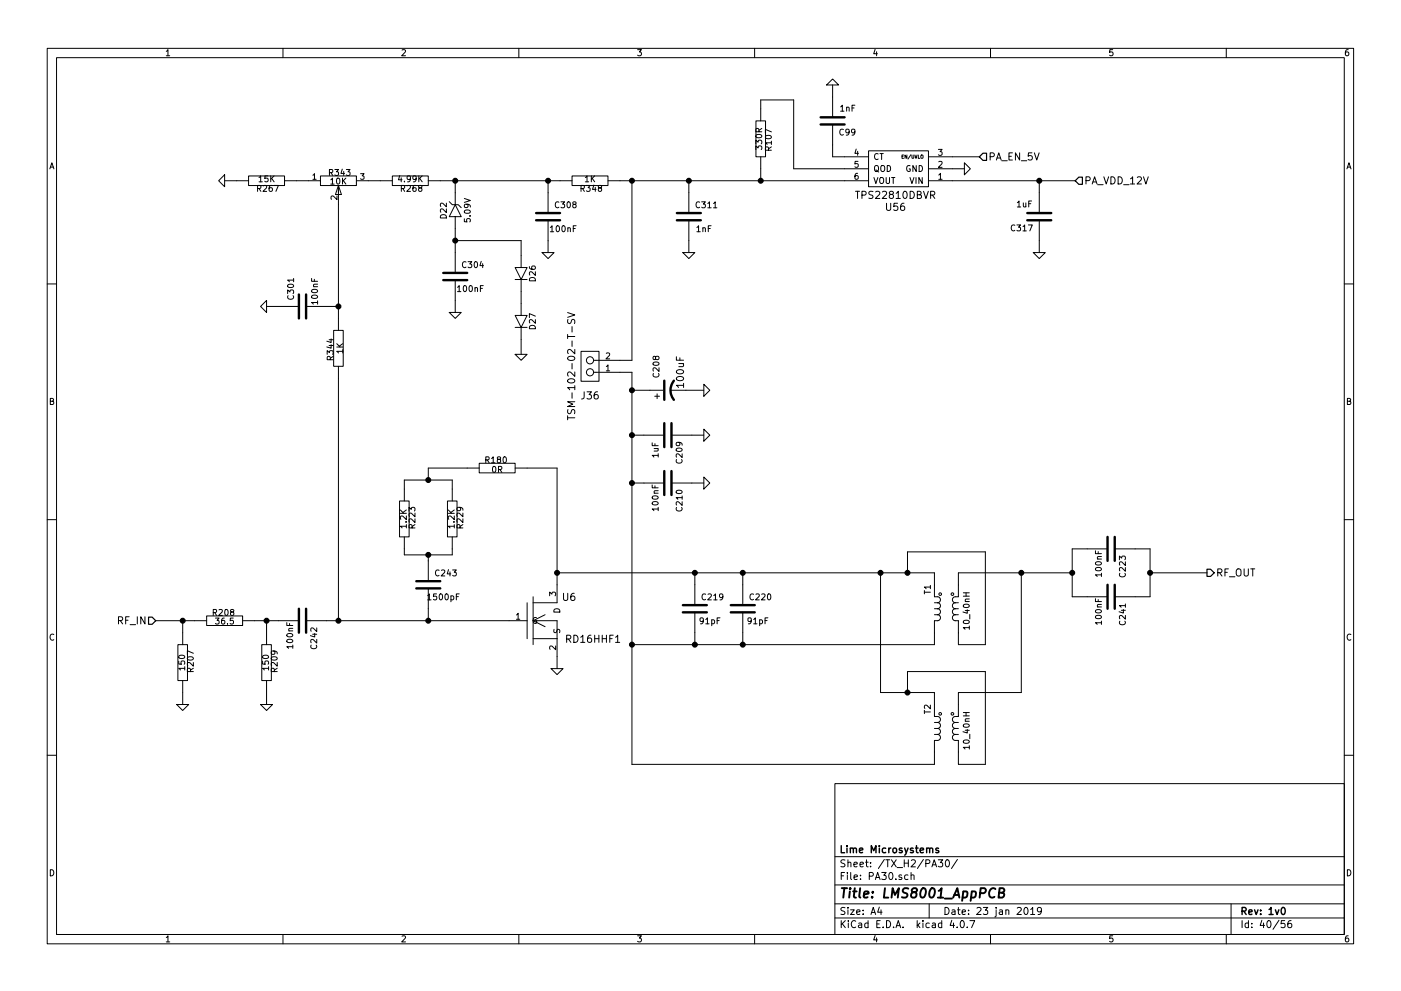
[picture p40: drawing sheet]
<svg xmlns="http://www.w3.org/2000/svg" width="297mm" height="210mm" viewBox="0 0 297 210" stroke-linecap="round" stroke-linejoin="round" font-family="sans-serif">
<g fill="none" stroke="#000" stroke-width=".21">
<path d="M10 10.3h277v189.9h-277zM12 12.2h273v186.1h-273zM35.3 10.9l.3-.4v1.3M35.3 11.8h.7M60 10.3v1.9M85.2 10.6l.5-.1 .3 .4-.8 .9h.8M110 10.3v1.9M135.2 10.5h.8l-.4 .5 .3 .1 .1 .2-.1 .4-.2 .1-.5-.1M160 10.3v1.9M175.3 18l1.2-1.2 1.3 1.2zM176.5 18v6.9M185.5 10.5l-.3 .9h.8"/>
<path d="M185.9 11v.8M210 10.3v1.9M235.9 10.5h-.6v.6h.6l.1 .5-.3 .2-.4-.1M260 10.3v1.9M285.9 10.5l-.4 .1-.2 .2-.1 .8 .3 .2 .4-.1 .1-.4-.1-.2-.4-.1-.3 .3M10.6 35.8l.4-1.3 .4 1.3M10.7 35.5h.6M47.6 37.1v2.5l-1.2-1.3zM47.6 38.3h5.1M52.7 37.3h7.6v2.1h-7.6zM54.6 40l.6-.1 .1-.5-.7-.1v1.3M54.9 37.7l.4-.4v1.3"/>
<path d="M54.9 38.6h.7M54.9 40l.4 .6M55.8 39.4l.5-.1 .2 .4-.7 .9h.7M56.8 37.3h-.6l-.1 .6h.7v.5l-.2 .2-.5-.2M57.4 37.3v1.3M57.6 37.8l.5 .8M57.6 39.3l-.3 .1-.2 .2-.1 .8 .3 .2 .4-.1-.1-.6-.3-.1-.3 .3M58.1 37.3l-.7 .7M58.2 39.3h.8l-.5 1.3M60.3 38.3h7.6M66.3 37.2l.4-.4v1.2M66.3 38h.7"/>
<path d="M67.9 37.3h7.7v2.1h-7.7zM69.8 36.6l.7-.1v-.4l-.7-.1v1.2M70.1 38.1l.4-.3v1.3M70.1 39.1h.7M70.2 36.6l.4 .6M71 36h.8l-.5 .4 .4 .1v.6l-.1 .1-.6-.1M71.5 37.9l.1-.1a.67 .67 0 0 1 .5 .6 .67 .67 0 0 1-.5 .7l-.3-.5zM71.8 39.4l.6 1.9h-1.3zM71.8 39.6v30.5M72.6 35.9l-.3 .9h.8M72.6 37.8v1.3M72.8 38.3l.5 .8"/>
<path d="M72.9 36.4v.8M73.3 37.8l-.7 .7M73.4 36h.8l-.4 .4 .4 .1v.6l-.2 .1-.6-.1M75.6 38.3h7.6M76.5 36.8h.7l-.4 .5 .3 .1v.5l-.1 .1-.5-.1M83.2 37.3h7.6v2.1h-7.6zM84.8 37.2l-.3 .9h.7M85.1 37.7v.9M85.1 40l.6-.1 .1-.5-.7-.1v1.3M85.4 40l.4 .6M85.8 38.4v.2M86.3 39.4l.5-.1 .2 .4-.8 .9h.8"/>
<path d="M87 37.8l-.2 .3-.4-.1v-.6l.4-.1 .2 .2v.8l-.3 .3h-.3M88.1 39.3l-.3 .1-.2 .2-.1 .8 .3 .2 .4-.1-.1-.6-.3-.1-.3 .3M88.2 37.8l-.2 .3-.4-.1v-.6l.4-.1 .2 .2v.8l-.3 .3h-.3M88.8 37.3v1.3M89 39.9l-.3-.3 .1-.2h.6v.3l-.6 .2-.1 .2 .1 .4 .2 .1h.2l.3-.2-.1-.4-.2-.1M89 37.8l.5 .8M89.5 37.3l-.7 .7M90.8 38.3h30.5M96.5 38.3v5.1M116.2 38.3v6.9M121.3 37.3h7.6v2.1h-7.6zM123.2 40l.6-.1 .1-.5-.7-.1v1.3"/>
<path d="M123.5 40l.4 .6M124.1 37.7l.4-.4v1.3M124.1 38.6h.7M124.3 39.3h.8l-.4 .5 .4 .1v.6l-.2 .1-.6-.1M125.4 37.3v1.3M125.6 37.8l.5 .8M125.9 39.3l-.3 .9h.8M126.1 37.3l-.7 .7M126.2 39.7v.9M127.1 39.9l-.3-.3 .1-.2h.6v.3l-.6 .2-.1 .2 .1 .4 .2 .1h.2l.3-.2-.1-.4-.2-.1M128.9 38.3h55.2M134 38.3v38.1h-8.1"/>
<path d="M146 38.3v6.9M160.2 31.7v-.7l.5 .4 .1-.4h.6l.1 .2-.1 .5M160.2 30.5v-.8l.5 .5 .1-.4h.6l.1 .2-.1 .5M160.3 25.6h2v7.7h-2zM160.3 28.7a.76 .76 0 0 1 1.2 .3 .74 .74 0 0 1-1.3-.2zM160.9 28l-.1-.6-.4-.1-.2 .7h1.3M161.3 25.6v-4.4h7v14.6h15.8M161.3 33.3v5M161.5 27.2l-.6 .5M162.3 28.9a.76 .76 0 0 1 1.3 .3 .74 .74 0 0 1-1.3-.2zM162.9 31.9v-.6l-.5-.1-.1 .7h1.3M163.6 30.3h-1.3l.3 .4"/>
<path d="M163.6 28l-1.3-.5v.8M163.6 31.2l-.7 .4M163.6 29.9v.8M176.5 26.4v6.9h7.6M178.2 22.7l.4-.4v1.3M178.2 23.6h.7M178.8 27.5a.56 .56 0 0 0-.8 .5 .56 .56 0 0 0 .8 .5M179.5 22.9l.2-.2 .3 .1v.8M179.5 22.7v.9M180 27.9l-.2 .3-.4-.1v-.6l.4-.1 .2 .2v.8l-.3 .3h-.3M180.6 22.9h.5M181.3 27.9l-.3 .3-.4-.1v-.6l.4-.1 .3 .2-.1 .8-.3 .3h-.3"/>
<path d="M181.3 22.3h-.7v1.3M181.5 31.6l-.2 .9h.7M181.8 36.8h-.3l-.2 .3v.7l.2 .2 .4-.1-.1-.6h-.3l-.2 .2M181.8 32.1v.9M181.9 34.2h-.6v.6h.6v.6l-.2 .1-.4-.1M184.1 32h12.7v7.6h-12.7zM185.3 37.7l.4 1.2 .4-1.2M185.5 35.3l.2-.2 .4 .1 .2 .8a.42 .42 0 0 1-.3 .3 .42 .42 0 0 1-.4 0l-.2-.3zM185.6 36.1l.7 .4M186.2 32.7a.56 .56 0 0 0-.8 .5 .56 .56 0 0 0 .8 .5M186.6 37.8l.2-.1h.4l.2 .8a.42 .42 0 0 1-.3 .4 .42 .42 0 0 1-.4 0l-.2-.4zM186.6 32.6h.7"/>
<path d="M186.8 35.3l.2-.2 .4 .1 .2 .8a.42 .42 0 0 1-.2 .3 .42 .42 0 0 1-.5 0l-.2-.3zM186.9 32.6v1.3M187.9 37.7v1l.2 .2h.3l.2-.2v-1M188.1 35.1a.64 .64 0 0 1 .7 .7 .64 .64 0 0 1-.7 .6zM189 37.7h.7M189.4 37.7v1.2M191.2 33.2h.3M191.6 32.9h-.4v.7h.4M192.3 32.9v.7l-.4-.7v.7M192.9 37.7l.4 1.2 .5-1.2M192.9 35.2a.59 .59 0 0 0-.7 .5 .59 .59 0 0 0 .7 .6l.1-.5h-.2M193.1 32.8l-.6 1"/>
<path d="M193.3 32.9l.2 .7 .3-.2v-.5M194 32.9l.2 .7 .2-.7M194.2 37.7v1.2M194.3 35.1v1.3l-.8-1.3v1.3M194.7 32.9v.7h.3M194.9 35.1a.64 .64 0 0 1 .7 .7 .64 .64 0 0 1-.7 .6zM195.3 32.9l.4 .1v.5l-.2 .1-.3-.3zM195.5 37.7v1.2l-.7-1.2v1.2M196.8 38.3h31.2M196.8 35.8h7.7M196.8 33.3h10.8M199 31.7h.7l-.4 .5 .4 .1v.5l-.2 .2-.5-.2"/>
<path d="M199 37.1l.4-.3v1.2M199 34.3l.5-.1 .2 .4-.7 .9h.7M199 38h.7M204.5 34.5l1.2 1.3-1.2 1.3zM209.9 33.2h.8l.1-.3-.1-.3-.2-.2h-.6v1.6M211.3 34l.5-1.6 .5 1.6M211.4 33.5h.7M212.4 34.1h1.2M213.9 33.2h.5M214.7 32.4h-.8v1.6h.8M216.2 32.4v1.6l-.9-1.6v1.6M216.5 34.1h1.2"/>
<path d="M218.8 32.4h-.7l-.1 .8 .2-.2 .5 .1 .2 .6-.3 .3-.6-.2M219.3 32.4l.5 1.6 .5-1.6M220.3 38.3v6.9M230.3 38.3l.7-.1 .1-.2v-.3l-.3-.2h-.5v1.5M231.6 39l.5-1.5 .5 1.5M231.7 38.6h.7M232.7 39.2h1.2M234 37.5l.5 1.5 .6-1.5M235.5 37.5a.77 .77 0 0 1 .9 .8 .77 .77 0 0 1-.9 .7zM237.1 37.5a.77 .77 0 0 1 .9 .8 .77 .77 0 0 1-.9 .7zM238.2 39.2h1.2M239.7 37.9l.4-.4v1.5"/>
<path d="M239.7 39h.9M241.1 37.7l.6-.2 .3 .4-.9 1.1h.9M242.4 37.5l.6 1.5 .5-1.5M285.6 35.8l.4-1.3 .4 1.3M285.7 35.5h.6M62.3 59.4h-1.3l.3 .4M62.3 59.1v.7M66.1 59.1v.6h1.2M66.6 59.3v.4M71.5 41.6v.8l-1-.8-.3 .2 .1 .5M93.4 45.8a.69 .69 0 0 1 .8-.2 .69 .69 0 0 1 .4 .6h-1.2zM94.6 44.3v.8l-.9-.8-.3 .2 .1 .5"/>
<path d="M94.6 43.1v.8l-.9-.8-.3 .2 .1 .5M95.2 42.8l.7 .6h.6M96.5 43.4h.7l.6 .7M96.5 43.4l1.3 2.6h-2.6zM96.5 46v11.9M96.5 59.4v6.9M96.5 51h14v5.8M98.5 46.4v.6l.5 .1v-.7h.6l.1 .2-.1 .5M98.5 42.1l1.2 .4-1.2 .4M98.5 44.7a.76 .76 0 0 1 1.2 .3 .74 .74 0 0 1-1.2-.1zM98.8 55.6a.56 .56 0 0 0-.8 .5 .56 .56 0 0 0 .8 .6M99 43.3l.2 .3v.3l-.6 .1-.1-.4 .2-.3 .7 .1 .3 .3v.2"/>
<path d="M99.2 55.5h.8l-.4 .5 .4 .1v.6l-.2 .1-.6-.1M99.6 45.8h.1M100.6 55.6l.2-.1a.67 .67 0 0 1 .5 .7 .67 .67 0 0 1-.5 .6l-.3-.5zM102 55.4l-.2 1h.7M102.3 55.9v.9M109.2 59.3h1.3zM109.2 56.8h2.6l-1.3 2.5zM110.5 59.3h1.3zM110.5 59.3v7.6M112.2 56.6l.1 .3 .2 .2h.8l.2-.2-.1-.4-.6 .1-.1 .3 .3 .2M112.3 59.1a.69 .69 0 0 1 .8-.2 .69 .69 0 0 1 .4 .7h-1.3zM113.5 57.7v.7l-.9-.7-.4 .2 .1 .5"/>
<path d="M114.9 53.6h2.6l-1.3 1.3zM116.2 46.7v6.9M116.7 48.3l.3-.4v1.3M116.7 49.2h.7M118 48l.2-.1a.67 .67 0 0 1 .4 .6 .67 .67 0 0 1-.4 .7l-.3-.5zM118.5 42.9a.56 .56 0 0 0-.8 .5 .56 .56 0 0 0 .8 .6M118.9 42.8h.8l-.4 .5 .4 .1v.6l-.2 .1-.6-.1M119.2 48l.2-.1a.67 .67 0 0 1 .5 .6 .67 .67 0 0 1-.5 .7l-.3-.5zM120.3 42.9l.2-.1a.67 .67 0 0 1 .4 .7 .67 .67 0 0 1-.4 .6l-.3-.5zM120.4 48.4l.2-.1 .3 .1v.8M120.4 48.3v.9M121.5 48.5h.5"/>
<path d="M121.7 43.4l-.3-.3 .1-.2h.6v.3l-.6 .2-.1 .2 .1 .4 .2 .1h.2l.2-.3v-.3l-.2-.1M122.1 47.9h-.6v1.3M144.8 53.6h2.5l-1.3 1.3zM146 46.7v6.9M147.8 48.3l.3-.4v1.3M147.8 49.2h.7M148.3 42.9a.56 .56 0 0 0-.7 .5 .56 .56 0 0 0 .7 .6M148.8 42.8h.8l-.5 .5 .4 .1v.6l-.2 .1-.5-.1M149 48.4l.2-.1 .3 .1 .1 .8M149 48.3v.9M150.1 43.2l.3-.4v1.3M150.1 44.1h.7"/>
<path d="M150.2 48.5h.4M150.8 47.9h-.6v1.3M151.3 43.2l.3-.4v1.3M151.3 44.1h.7M181.4 40.6h.8M181.8 40.6v1.5M182.8 41.4l.7-.1 .1-.2v-.4l-.3-.1h-.5v1.5M185.1 40.7l-.6-.1-.3 .3 .2 .3 .6 .3v.5l-.2 .1-.6-.1M185.6 40.7l.6-.1 .3 .4-.9 1.1h.9M187.1 40.7l.6-.1 .3 .4-1 1.1h1M188 43.1v1.3l.3 .2h.2l.3-.2v-1.3M188.8 41.2l-.3-.3 .1-.2 .2-.1 .5 .1 .1 .2v.2l-.7 .2-.2 .2v.3l.3 .3h.3l.3-.3v-.3l-.3-.3"/>
<path d="M190 41l.4-.4v1.5M190 42.1h.9M190.3 43.1h-.7l-.1 .8 .2-.2 .5 .1 .2 .6-.3 .2-.6-.1M191.6 40.7l.2-.1a.81 .81 0 0 1 .5 .7 .81 .81 0 0 1-.5 .8l-.2-.1-.2-.5zM191.7 43.1l-.5 .1a.99 .99 0 0 0 0 1.4l.5-.1 .1-.5-.3-.3h-.3l-.3 .3M193 40.6a.77 .77 0 0 1 .9 .7 .77 .77 0 0 1-.9 .8zM194.5 41.3l.6-.1 .2-.2-.1-.3-.7-.1v1.5h.6l.2-.1 .1-.4-.4-.3M195.8 40.6l.5 1.5 .5-1.5M197.3 41.4l.7-.1 .2-.2-.1-.4-.2-.1h-.6v1.5M197.7 41.4l.5 .7M215.2 47.8a.56 .56 0 0 0-.8 .5 .56 .56 0 0 0 .8 .6M215.6 47.7h.8l-.4 .5 .3 .1v.6l-.1 .1-.6-.1"/>
<path d="M215.7 43l.4-.4v1.3M215.7 43.9h.7M216.9 48.1l.3-.4v1.3M216.9 49h.7M217 43v.8l.3 .1 .2-.1M217.5 43v.9M218 47.7h.9l-.6 1.3M218.1 43.2h.4M218.7 42.6h-.6v1.3M219.1 53.6h2.5l-1.3 1.3zM220.3 46.7v6.9M10 60.2h2"/>
<path d="M55.2 65l1.3-1.3v2.6zM56.5 65h6.9M61 62.3v-.8l.5 .4 .1-.3h.5l.2 .1-.2 .6M61.1 62.7a.56 .56 0 0 0 .5 .8 .56 .56 0 0 0 .5-.8M61.1 60.4a.69 .69 0 0 1 1.2 .3 .74 .74 0 0 1-1.3-.1zM64.9 65h6.9M66.2 62.7a.69 .69 0 0 1 1.1 .3 .74 .74 0 0 1-1.2-.1zM66.2 61.5a.69 .69 0 0 1 1.1 .3 .74 .74 0 0 1-1.2-.1zM66.5 60.8h.8M67.3 64.2h-1.2l.3 .3M67.3 60.3h-.8v.3l.1 .2M67.3 63.8v.7"/>
<path d="M69.4 75.2v-.8l.4 .4 .2-.4h.5l.1 .2-.1 .6M69.8 73.3h.8M69.8 72.1h.8M70 76.3v-.6h-.5l-.1 .6h1.2M70.2 73.1v.8l-.9-.3M70.2 71.9v.8l-.9-.3M70.6 75.6l-.6 .4M70.7 70.1h2.1v7.6h-2.1zM71.4 73.6h1.3M71.4 72.9l.7 .7M71.8 77.7v54M72.7 74.5h-1.3l.4 .4"/>
<path d="M72.7 74.2v.7M72.7 72.9l-.8 .6M95.2 66.3h2.6l-1.3 1.3zM97 61l.4-.4v1.3M97 61.9h.7M98.3 60.7l.2-.1a.67 .67 0 0 1 .5 .6 .67 .67 0 0 1-.5 .7l-.3-.5zM99.5 60.7l.2-.1a.67 .67 0 0 1 .5 .6 .67 .67 0 0 1-.5 .7l-.3-.5zM100.7 61.1l.2-.1 .3 .1v.8M100.7 61v.9M101.9 61.2h.4M102.5 60.6h-.6v1.3M109.2 69.5h1.3z"/>
<path d="M109.2 75.2h2.6l-1.3 1.2zM109.2 66.9h2.6l-1.3 2.6zM110.5 69.5h1.3zM110.5 69.5v5.7M112.3 69.3a.69 .69 0 0 1 .8-.2 .69 .69 0 0 1 .4 .6h-1.3zM113.5 67.8v.8l-.9-.8-.4 .2 .1 .5M113.5 67.1l-1.3-.6v.9M120.3 66.3l1.6 .5-1.6 .5M120.3 71v.8M120.3 71.4h1.6M120.4 75.8a.89 .89 0 0 1 1.5 .3 .86 .86 0 0 1-.8 .4 .86 .86 0 0 1-.8-.5zM120.4 67.8l-.1 .5 .3 .4 .4-.2 .3-.7h.4l.2 .3-.1 .6"/>
<path d="M121.3 69.3v1.2M121.3 72.3v1.2M121.3 77.1v1.2M121.9 78.9v1l-1.1-1-.5 .3 .2 .6M121.9 74.1v1l-1.1-1-.5 .3 .2 .6M123.2 74.5h3.8v6.4h-3.8zM125.9 79h8.1v83.2h64.1v-5.1h.7a.64 .64 0 0 0 .6-.7 .64 .64 0 0 0-.6-.6M128.5 77.8l.4-.4v1.3M128.5 75l.5-.1 .3 .3-.8 .9h.8M128.5 78.7h.8M138.5 77a.76 .76 0 0 1 1.2 .2 .74 .74 0 0 1-1.2-.1zM138.6 79.2a.56 .56 0 0 0 .5 .8 .56 .56 0 0 0 .5-.8"/>
<path d="M139 75.8l.2-.2h.4l.1 .2-.1 .4-.4 .1-.2-.1-.1-.6h-.3l-.1 .6 .3 .1 .2-.2M139.7 78v.8l-.9-.8-.3 .3 .1 .4M143.4 75.7v.7h1.5M143.5 78.7a.89 .89 0 0 1 1.4 .2 .86 .86 0 0 1-.8 .4 .86 .86 0 0 1-.7-.5zM143.9 77.1h1M144.1 75.9v.5M144.8 77.1l.1 .3v.3l-1 .1M285 60.2h2M10.7 85.1h.5l.1-.5-.6-.1v1.3h.5l.2-.4-.3-.3M101.6 98.3h7.6v2h-7.6zM101.6 99.3h-10.8v2.5M103 97.6l.6-.1 .1-.5-.7-.1v1.3"/>
<path d="M103.3 97.6l.4 .6M104.2 97.3l.4-.4v1.3M104.2 98.2h.7M104.5 99.1l.2-.1a.67 .67 0 0 1 .4 .6 .67 .67 0 0 1-.4 .6l-.3-.5zM105.7 97.5l-.3-.3 .1-.2h.6v.3l-.6 .2-.1 .2 .1 .4 .2 .1h.2l.2-.3v-.3l-.2-.1M105.7 99.6l.6-.1v-.4l-.6-.1v1.2M106 99.6l.4 .6M106.8 97l.1-.1a.67 .67 0 0 1 .5 .7 .67 .67 0 0 1-.5 .6l-.2-.5zM109.2 99.3h8.9v28.6h-5.1M120.3 88.2v.9M120.3 88.6h1.6M120.4 86.9l-.1 .6 .3 .3 .4-.2 .3-.6h.4l.2 .2-.1 .6"/>
<path d="M120.4 80.6a.89 .89 0 0 1 1.5 .3 .86 .86 0 0 1-.8 .4 .86 .86 0 0 1-.8-.6zM121.3 83.3v1.2M121.9 85.2h-1.6l1.1 .5-1.1 .6h1.6M121.9 82.2h-1.6l.5 .5M121.9 81.8v.9M123.9 83.1l-.1 1.3-.5 .3M124.5 83.1h.9l-.5 .6 .5 .3-.1 .5-.2 .2-.6-.2M126.7 83.1l-.4 .1a.99 .99 0 0 0 0 1.5l.5-.2v-.5l-.3-.3h-.2l-.3 .3M134 92.3h6.8M134 82.8h6.6M138.3 93.9v.7h1.2M138.7 95.2h.8"/>
<path d="M138.8 84.1h1M138.9 94.1v.5M139.3 83.6v1M139.4 95.2l.1 .1v.4h-.8M139.5 96.6h-1.2l.3 .4M139.5 96.3v.7M142.1 82.8h7.1M142.4 92.3h6.8M143.4 95.2a.76 .76 0 0 1 1.2 .3 .74 .74 0 0 1-1.2-.1zM143.5 97.5a.56 .56 0 0 0 .5 .8 .56 .56 0 0 0 .5-.8M143.6 80a.81 .81 0 0 1 1.3 .4 .86 .86 0 0 1-.8 .4 .86 .86 0 0 1-.7-.5zM143.9 93.8l.2 .3v.4h-.6l-.1-.4 .2-.3 .7 .1 .3 .3v.3"/>
<path d="M144.6 96.3v.8l-.9-.8-.3 .2 .1 .5M144.9 81.8h-1.5l.4 .4M144.9 81.3v.9M149.2 91.1l1.3 1.2-1.3 1.3zM149.2 81.5l1.3 1.3-1.3 1.3zM285.7 85.1h.5l.1-.5-.6-.1v1.3h.5l.2-.4-.3-.3M10 110.3h2M84.7 106.3h2v7.6h-2zM84.9 108.9h1.3M84.9 108.2l.7 .7M85.7 106.3v-4.5h10.2v4.5M85.7 113.9v3.8h10.2v-3.8"/>
<path d="M86 110.7h.2M86.2 111.7h-1.3l.3 .3M86.2 109.5v.8l-1-.8-.3 .2 .1 .5M86.2 111.3v.7M86.2 108.2l-.8 .5M86.7 108.4v-.8l.5 .5 .1-.4h.6l.1 .2-.1 .5M87.4 112l-.1-.6-.5-.1-.1 .7h1.3M88 110.1v.8l-.9-.8-.4 .2 .1 .5M88 108.9v.7l-.9-.7-.4 .2 .1 .5M88 111.3l-.6 .4M90.8 117.7v5.6M94.9 106.3h2v7.6h-2z"/>
<path d="M95 108.9h1.3M95 108.2l.8 .7M96.2 110.7h.1M96.3 111.7h-1.3l.4 .3M96.3 109.5v.8l-.9-.8-.4 .2 .1 .5M96.3 111.3v.7M96.3 108.2l-.7 .5M97.4 107.6l.3 .3-.1 .3-.6 .1-.1-.4 .2-.3 .7 .1 .3 .3v.2M97.5 112v-.6l-.5-.1-.1 .7h1.2M98.1 110.1v.8l-.9-.8-.3 .2 .1 .5M98.1 108.9v.7l-.9-.7-.3 .2 .1 .5M98.1 111.3l-.6 .4"/>
<path d="M134 102.5h6.8M138.3 102.9v.6h1.2M138.3 106.6a.76 .76 0 0 1 1.2 .3 .74 .74 0 0 1-1.2-.2zM138.3 105.4a.76 .76 0 0 1 1.2 .2 .74 .74 0 0 1-1.2-.1zM138.7 104.6h.8M138.9 103.1v.4M139.5 108h-1.2l.3 .4M139.5 104.1l-.7 .1-.1 .3 .1 .1M139.5 107.6v.8M142.4 102.5h6.8M143.4 104.2a.76 .76 0 0 1 1.2 .2 .74 .74 0 0 1-1.2-.1zM143.5 107.7a.56 .56 0 0 0 .5 .7 .56 .56 0 0 0 .5-.7"/>
<path d="M144.6 106.4v.8l-.9-.8-.3 .3 .1 .5M144.6 105.6h-1.2l.3 .3M144.6 105.2v.7M149.2 101.2l1.3 1.3-1.3 1.3zM232.3 116.9v.6h1.2M232.3 119.3a.76 .76 0 0 1 1.2 .3 .74 .74 0 0 1-1.2-.1zM232.7 118.6h.8M232.8 117v.5M233.5 118.1h-.8v.3l.1 .2M234.8 116.5h-7.5v10.1h7.5M236.3 116.5h7.5v10.1h-7.5M237.3 118.8v-.8l.5 .4 .1-.4h.6l.1 .2-.1 .6"/>
<path d="M238.6 119.2v.8l-.9-.8-.4 .2 .1 .5M285 110.3h2M11.4 134.6a.58 .58 0 0 0-.8 .6 .58 .58 0 0 0 .8 .5M25.1 131.7l.8-.1 .1-.2-.1-.4-.2-.1h-.6v1.5M25.5 131.7l.5 .7M26.6 131.6h.6M27.4 130.9h-.8v1.5M27.6 132.5h1.2M29.1 130.9v1.5M30.7 130.9v1.5l-.9-1.5v1.5M33 131.7h10.8M37.7 136.8h2.1v7.6h-2.1z"/>
<path d="M37.9 139.2a.76 .76 0 0 1 1.3 .2 .74 .74 0 0 1-1.3-.1zM38.7 131.7v5.1M39.8 139.5a.69 .69 0 0 1 1.2 .3 .74 .74 0 0 1-1.3-.2zM41 138.6l-1.3-.5v.8M43.8 130.7h7.6v2h-7.6zM45.2 130l.6-.1 .1-.5-.7-.1v1.3M45.5 130l.4 .6M45.7 131.1h.8l-.5 .5 .4 .1v.6l-.2 .1-.5-.1M46.4 129.4l.5-.1 .2 .4-.7 .9h.7M47.5 131.1l-.3 .1-.2 .2v.8l.2 .2 .4-.1-.1-.6-.3-.1-.2 .2M47.8 129.4l.1-.1a.67 .67 0 0 1 .5 .6 .67 .67 0 0 1-.5 .7l-.2-.5zM48.2 132.3v.1"/>
<path d="M49.1 129.8l-.2-.2v-.2h.6v.3l-.5 .2-.1 .2v.3l.2 .2h.3l.2-.3-.1-.3-.1-.2M49.5 131.1h-.7v.6h.7v.6l-.2 .1-.5-.1M51.4 131.7h12M55.5 136.8h2v7.6h-2zM55.7 139.2a.76 .76 0 0 1 1.2 .2 .74 .74 0 0 1-1.2-.1zM56.5 131.7v5.1M57.6 139.5a.76 .76 0 0 1 1.2 .3 .74 .74 0 0 1-1.3-.2zM58 138.1l.3 .2-.1 .4-.6 .1-.1-.5 .2-.2 .8 .1 .3 .3v.2M60.8 132.1v.6h1.3M60.9 135.8a.76 .76 0 0 1 1.2 .3 .74 .74 0 0 1-1.3-.2zM60.9 134.5a.69 .69 0 0 1 1.2 .3 .74 .74 0 0 1-1.3-.1zM61.2 133.9h.9"/>
<path d="M61.4 132.3v.4M62.1 137.2h-1.3l.4 .4M62.1 133.3l-.8 .1-.1 .3 .1 .2M62.1 136.8v.8M64.9 131.7h46.9M66 136.9a.56 .56 0 0 0 .5 .7 .56 .56 0 0 0 .5-.7M66.3 134.6h.9M66.7 134.4v.7l-.9-.2M67.2 135.7v.7l-1-.7-.3 .2 .1 .5M67.2 133.2v.8l-1-.8-.3 .2 .1 .5M90.7 126.4l.3-.4v1.3M90.7 127.3h.7"/>
<path d="M90.8 124.8v6.9M92.6 126h-.7v.6h.7v.5l-.2 .2-.5-.2M93.1 121a.56 .56 0 0 0-.8 .5 .56 .56 0 0 0 .8 .6M93.2 126.1l.2-.1a.67 .67 0 0 1 .4 .6 .67 .67 0 0 1-.4 .7l-.3-.5zM93.6 121l.5-.1 .2 .4-.8 .9h.8M94.4 126.1l.2-.1a.67 .67 0 0 1 .5 .6 .67 .67 0 0 1-.5 .7l-.3-.5zM95.1 120.8l-.3 1h.8M95.4 121.3v.9M95.6 126.5l.4-.1 .2 .3-.1 .5h-.5M95.6 126.4v1.3M96 120.9h.7l-.4 .5 .4 .1v.6l-.2 .1-.5-.1M96.7 126.6h.5"/>
<path d="M97.4 126h-.7v1.3M109.5 130.5l.4-.4v1.3M109.5 131.4h.7M111.8 127.9v7.6M113 131.7h5.1v10.2M113 135.5h5.1M113 131.7l2.6 1.3M113 126.6v10.2M113.7 131.1a.59 .59 0 0 0-.7 .5 .59 .59 0 0 0 .7 .6l.1-.5h-.2M115.6 130.4l-2.6 1.3M116.5 126.4v-.8l.5 .5 .1-.4h.6l.1 .2-.1 .5M117.5 133.5v.6l.4 .1a.54 .54 0 0 1 .7-.6l.1 .2-.1 .4"/>
<path d="M117.5 129.4a.69 .69 0 0 1 .8-.2 .69 .69 0 0 1 .4 .7h-1.3zM117.8 137.1v.7l-.9-.7-.4 .2 .1 .5M118.1 121.5h80v5.1h.7a.64 .64 0 0 1 .6 .7 .64 .64 0 0 1-.6 .6M119.5 125.9v1.2l.3 .3h.3l.3-.3v-1.2M120.1 135.6l.8-.1 .1-.2v-.4l-.3-.1h-.6v1.5M120.5 135.6l.5 .7M121.7 134.8a.77 .77 0 0 1 .9 .7 .77 .77 0 0 1-.9 .8zM121.7 125.9l-.4 .1a.99 .99 0 0 0 0 1.4l.5-.2 .1-.5-.3-.2h-.3l-.3 .2M123.1 135.2l.5-.4v1.5M123.1 136.3h.9M125.3 134.8h-.4a.99 .99 0 0 0 0 1.5l.5-.2 .1-.5-.4-.2h-.2l-.3 .2M126.1 135.5h.9"/>
<path d="M126.1 134.8v1.5M127 134.8v1.5M127.7 135.5h.9M127.7 134.8v1.5M128.6 134.8v1.5M129.3 135.5h.5M130 134.8h-.7v1.5M130.5 135.2l.5-.4v1.5M130.5 136.3h.9M147.3 121.5v6.9M147.3 129.9v6.9M149.1 131.6l-.2 .3-.4-.1v-.6l.4-.1 .2 .2v.7l-.3 .4h-.3"/>
<path d="M149.6 126.1a.56 .56 0 0 0-.8 .5 .56 .56 0 0 0 .8 .5M149.6 131.4l.4-.3v1.3M149.6 132.4h.7M150.1 126.1l.5-.1 .2 .4-.8 .9h.8M150.9 131.6l.4-.1 .2 .2-.1 .6h-.5M150.9 131.5v1.3M151.3 126.4l.4-.4v1.3M151.3 127.3h.7M152 131.7h.5M152.7 131.1h-.7v1.3M153.3 126.5l-.3 .3-.3-.1-.1-.6 .4-.1 .3 .2-.1 .8-.3 .3h-.2M157.5 121.5v6.9"/>
<path d="M157.5 129.9v6.9M159.3 131.6l-.2 .3-.4-.1-.1-.6 .5-.1 .2 .2-.1 .7-.3 .4h-.2M159.8 126.1a.56 .56 0 0 0-.8 .5 .56 .56 0 0 0 .8 .5M159.8 131.4l.3-.3v1.3M159.8 132.4h.7M160.3 126.1l.5-.1 .2 .4-.8 .9h.8M161.1 131.6l.3-.1 .3 .2-.2 .6h-.4M161.1 131.5v1.3M161.5 126.1l.5-.1 .2 .4-.8 .9h.8M162.2 131.7h.4M162.8 126.1l.2-.1a.67 .67 0 0 1 .4 .6 .67 .67 0 0 1-.4 .7l-.3-.5zM162.8 131.1h-.6v1.3"/>
<path d="M186.7 121.5v25.4h11.4v5.1h.7a.64 .64 0 0 1 .6 .7 .64 .64 0 0 1-.6 .6M192.4 121.5v-4.4h16.5v19.7h-5.7v-5.1h-.7a.64 .64 0 0 1-.6-.7 .64 .64 0 0 1 .7-.6M196 125.3v.7M196 125.6h1.3M197.3 124.6h-1.3l.3 .3M197.3 124.2v.7M198.1 130.4h.7M198.1 129.2h.7M198.1 127.9h.7M198.8 130.4a.64 .64 0 0 1 .6 .7 .64 .64 0 0 1-.6 .6h-.7v5.1h-64.1M198.8 129.2a.64 .64 0 0 1 .6 .6 .64 .64 0 0 1-.6 .6M198.8 127.9a.64 .64 0 0 1 .6 .6 .64 .64 0 0 1-.6 .7"/>
<path d="M202.6 129.2h-.1a.64 .64 0 0 0-.6 .6 .64 .64 0 0 0 .7 .6M202.6 127.9h-.1a.64 .64 0 0 0-.6 .6 .64 .64 0 0 0 .7 .7M202.6 130.4h.6M202.6 129.2h.6M202.6 127.9h.6M204.2 126.5h1.3M204.2 125.8h1.3M204.3 131.8a.76 .76 0 0 1 1.2 .2 .74 .74 0 0 1-1.3-.1zM204.3 128.4a.76 .76 0 0 1 1.2 .2 .74 .74 0 0 1-1.3-.1zM204.6 129.5h.9M204.6 127.6h.9M204.8 125.8v.7"/>
<path d="M205.1 129.4v.7l-.9-.3M205.5 133.2h-1.3l.4 .3M205.5 127.1h-.8l-.1 .4 .2 .1M205.5 132.8v.7M205.6 130.4v.9M216.5 121.5v25.4h-13.3v5.1h-.7a.64 .64 0 0 0-.6 .7 .64 .64 0 0 0 .7 .6M227.3 121.5h-24.1v5.1h-.7a.64 .64 0 0 0-.6 .7 .64 .64 0 0 0 .7 .6M232.3 127v.6h1.2M232.3 130.7a.76 .76 0 0 1 1.2 .3 .74 .74 0 0 1-1.2-.1zM232.3 129.5a.76 .76 0 0 1 1.2 .3 .74 .74 0 0 1-1.2-.2zM232.3 120.6a.76 .76 0 0 1 1.2 .2 .74 .74 0 0 1-1.2-.1zM232.7 128.8h.8"/>
<path d="M232.8 127.2v.4M233.5 132.1h-1.2l.3 .4M233.5 128.2l-.8 .1v.3l.1 .2M233.5 122h-1.2l.3 .3M233.5 121.6v.7M233.5 131.8v.7M237.4 131.8a.56 .56 0 0 0 .6 .8 .56 .56 0 0 0 .5-.8M237.4 121.6a.56 .56 0 0 0 .6 .8 .56 .56 0 0 0 .5-.8M237.7 129.5h.9M238.2 129.3v.8l-.9-.3M238.6 130.6v.8l-.9-.8-.4 .2 .1 .5M238.6 128.5h-1.3l.4 .3"/>
<path d="M238.6 120.4v.8l-.9-.8-.4 .2 .1 .5M238.6 128.1v.7M243.8 121.5h12.1M258.2 121.5l.7-.1 .2-.2-.1-.4-.2-.1h-.6v1.5M258.6 121.5l.5 .7M259.7 121.4h.5M260.5 120.7h-.8v1.5M260.7 122.4h1.1M262.2 120.9a.5 .5 0 0 1 .6-.2 .5 .5 0 0 1 .3 .5v.8l-.3 .2a.53 .53 0 0 1-.7-.5zM263.8 120.7v1.2l.3 .3h.3l.3-.3v-1.2M265.2 120.7h.8M265.6 120.7v1.5"/>
<path d="M286.4 134.6a.58 .58 0 0 0-.8 .6 .58 .58 0 0 0 .8 .5M37.5 149.5h2.5l-1.3 1.2zM37.9 140.3v.6h.6v-.6h.5l.2 .2-.2 .4M38.7 144.4v5.1M39.2 141.8h-1.3l.4 .4M39.2 141.4v.8M40.4 142.5l-.1-.6-.5-.1-.1 .7h1.3M41 140.6v.7l-.9-.7-.4 .2 .1 .5M41 141.8l-.6 .4M55.2 149.5h2.6l-1.3 1.2zM55.7 140.3v.6h.6v-.6h.5l.1 .2-.1 .4M56.5 144.4v5.1"/>
<path d="M56.9 141.8h-1.2l.3 .4M56.9 141.4v.8M58.2 142.5l-.1-.6-.5-.1-.1 .7h1.3M58.8 140.6v.7l-.9-.7-.4 .2 .1 .5M58.8 141.8l-.6 .4M116.8 141.9h2.6l-1.3 1.2zM192.4 146.9v-4.4h16.5v19.7h-5.7v-5.1h-.7a.64 .64 0 0 1-.6-.7 .64 .64 0 0 1 .7-.6M196 150.7v.7M196 151h1.3M197.3 149.6v.8l-1-.8-.3 .2 .1 .5M198.1 155.8h.7M198.1 154.6h.7"/>
<path d="M198.1 153.3h.7M198.8 154.6a.64 .64 0 0 1 .6 .6 .64 .64 0 0 1-.6 .6M198.8 153.3a.64 .64 0 0 1 .6 .6 .64 .64 0 0 1-.6 .7M202.6 154.6h-.1a.64 .64 0 0 0-.6 .6 .64 .64 0 0 0 .7 .6M202.6 153.3h-.1a.64 .64 0 0 0-.6 .6 .64 .64 0 0 0 .7 .7M202.6 155.8h.6M202.6 154.6h.6M202.6 153.3h.6M204.2 151.9h1.3M204.2 151.2h1.3M204.3 157.2a.76 .76 0 0 1 1.2 .2 .74 .74 0 0 1-1.3-.1zM204.3 153.8a.76 .76 0 0 1 1.2 .2 .74 .74 0 0 1-1.3-.1z"/>
<path d="M204.6 154.9h.9M204.6 153h.9M204.8 151.2v.7M205.1 154.8v.7l-.9-.3M205.5 158.6h-1.3l.4 .3M205.5 152.5h-.8l-.1 .4 .2 .1M205.5 158.2v.7M205.6 155.8v.9M10 160.2h2M177 166.3h108v32h-108zM285 160.2h2M10.7 184.5a.65 .65 0 0 1 .7 .7 .65 .65 0 0 1-.7 .6z"/>
<path d="M35.3 198.9l.3-.4v1.3M35.3 199.8h.7M60 198.3v1.9M85.2 198.6l.5-.1 .3 .4-.8 .9h.8M110 198.3v1.9M135.2 198.5h.8l-.4 .5 .3 .1 .1 .2-.1 .4-.2 .1-.5-.1M160 198.3v1.9M177 194.8h108M177 191.8h108M177 187.8h108M177 181.8h108M178.4 195.3v1.5"/>
<path d="M178.4 185.8h.5M178.6 196l.6 .8M179.1 185.1h-.7v1.5M179.1 192.6l-.5-.1-.3 .3 .1 .3 .7 .4v.4l-.2 .1-.6-.1M179.1 182.5l-.5-.1-.3 .3 .1 .3 .7 .4v.4l-.2 .1-.6-.1M179.2 195.3l-.8 .9M179.7 185.1v.2M179.7 185.6v1M179.8 192.5v.2M179.8 183.1l.2-.2 .4 .1v.9M179.8 182.4v1.5M179.8 193v1"/>
<path d="M179.9 195.3v.2M179.9 195.8v1M180.3 193h.8l-.8 1h.8M180.4 185.1v1.3l.2 .2M181.1 183.4l.7-.1-.1-.3-.4-.1-.2 .2v.7h.6M181.1 186.1l.7-.1-.1-.3-.4-.1-.2 .2 .1 .7h.5M181.4 195.5a.71 .71 0 0 0-1 .5 .71 .71 0 0 0 .8 .8l.2-.1M181.6 193.5l.7-.1v-.3l-.4-.1-.3 .2 .1 .7h.6M182.1 195.9h.6v.9M182.3 183.4l.8-.1-.1-.3-.4-.1-.3 .2 .1 .7h.6M182.4 186.5v.1M182.4 185.7v.1"/>
<path d="M182.7 196.2l-.7 .3 .2 .3 .5-.1M183 193.9v.1M183 193.1v.1M183.5 182.9h.6M183.7 182.4v1.3l.4 .2M184 195.9l-.4-.1-.3 .3 .1 .6 .2 .1 .4-.1M184 195.3v1.5M184.3 185.9l.7-.1 .2-.2-.1-.3-.2-.2h-.6v1.5M184.6 183.8v.1M184.6 183v.1M184.7 194l.4-1.5 .5 1.5M184.8 193.6h.7"/>
<path d="M185.5 198.5l-.3 .9h.8M185.6 186.6l.5-1.5 .5 1.5M185.7 186.2h.7M185.9 199v.8M185.9 196h.5M186.4 192.5l-.3 1h.9M186.6 195.3h-.7v1.5h.7M186.8 193v1M186.9 185.1h1l-.5 .6 .4 .1v.7l-.2 .1-.7-.1M187.2 196.7v.1M187.5 182.3l-1.3 2M187.8 182.4h.8"/>
<path d="M188 195.3a.76 .76 0 0 1 .8 .8 .76 .76 0 0 1-.8 .7zM188.2 182.4v1.5M188.6 185.3l.2-.2a.8 .8 0 0 1 .5 .8 .8 .8 0 0 1-.5 .7l-.4-.6zM189 182.4l1 1.5M189.5 196.7v.1M189.9 186.5v.1M190 196.8l.4-1.5 .6 1.5M190 182.4l-1 1.5M190.1 196.4h.7M190.2 184.1h1.2M191.2 185.7l-.4-.1-.2 .2 .1 .2 .5 .2v.3h-.6M191.5 196.7v.1"/>
<path d="M191.7 182.4v1.5M191.7 183.1h.9M192.5 185.7l-.4-.1-.3 .3 .1 .6 .2 .1 .4-.1M192.6 182.4v1.5M193.2 185.7l.2-.1 .4 .1v.9M193.2 185.1v1.5M193.2 182.6l.6-.2 .3 .4-1 1.1h1M194.5 195.3v1.5M194.6 196.3l.4 .5M195 195.8l-.5 .6M195.7 195.3v.2M195.7 195.8v1"/>
<path d="M195.8 182.3l-1.3 2M196.3 183.2l.7-.1 .2-.2-.1-.3-.2-.2h-.6v1.5M197 191.8v3M197 195.9l-.4-.1-.3 .3 .1 .6 .2 .1 .4-.1M197.6 183.9l.5-1.5 .5 1.5M197.7 195.9h.6v.9M197.7 183.5h.7M198.3 196.2l-.7 .3 .2 .3 .5-.1M198.9 182.4h1l-.5 .6 .4 .1v.7l-.2 .1-.7-.1M199.7 195.9l-.5-.1-.2 .3v.6l.2 .1 .5-.1M199.7 195.3v1.5M200.4 192.5a.76 .76 0 0 1 .8 .8 .76 .76 0 0 1-.8 .7z"/>
<path d="M200.6 182.6l.2-.2a.8 .8 0 0 1 .5 .8 .8 .8 0 0 1-.5 .7l-.4-.5zM201.8 195.2l-.4 1.1h1M201.9 193.1h.5l.1 .9M202.2 195.8v1M202.5 193.4l-.7 .3 .2 .3 .5-.1M202.9 196.7v.1M203 193h.6M203 182.3l-1.3 2M203.2 192.5v1.3l.4 .2M203.8 195.4l.1-.1a.8 .8 0 0 1 .6 .8 .8 .8 0 0 1-.6 .7 .97 .97 0 0 1-.1-1.4zM204 193.5l.7-.1-.1-.3-.4-.1-.2 .2 .1 .7h.5M205.1 196.7v.1"/>
<path d="M205.4 193.9v.1M205.4 193.1v.1M205.6 195.3h1.1l-.7 1.5M207.1 192.7l.6-.2 .3 .5-.9 1h.9M208.5 192.5h.9l-.5 .6 .4 .1v.7l-.2 .1-.6-.1M210 198.3v1.9M211.2 193v1.3l-.3 .2M211.2 192.5v.2M211.9 193.1h.6v.9M212.5 193.4l-.7 .3 .3 .3 .4-.1M213.3 193.2l.2-.2 .3 .1 .1 .9M213.3 193v1"/>
<path d="M215.7 192.7l.6-.2 .2 .5-.9 1h.9M217.2 192.7l.2-.2a.8 .8 0 0 1 .6 .8 .8 .8 0 0 1-.6 .7l-.3-.5zM218.5 193l.4-.5v1.5M218.5 194h.9M220.8 193.2l-.3 .3h-.3l-.3-.3v-.4l.3-.3h.3l.3 .3a1.01 1.01 0 0 1-.4 1.2h-.3M235.9 198.5h-.6v.7l.6-.1 .1 .5-.3 .2-.4-.1M260 198.3v1.9M261 191.8v6.5M263.3 195.3v1.5M264.7 195.9l-.4-.1-.3 .3 .1 .6 .2 .1 .4-.1M264.7 195.3v1.5M265.4 196.7v.1"/>
<path d="M265.4 195.9v.1M267.5 195.2l-.3 1.1h.9M267.9 195.8v1M268.8 195.5l.2-.2a.8 .8 0 0 1 .5 .8 .8 .8 0 0 1-.5 .7l-.4-.5zM271.2 195.2l-1.3 2M272.4 195.3h-.7l-.1 .7h.7l.2 .2-.1 .5-.2 .1-.6-.1M273.7 195.3l-.4 .1a1.11 1.11 0 0 0-.1 1.3l.4 .1 .2-.1 .1-.5-.3-.3-.4 .1-.2 .2M285.7 184.5a.65 .65 0 0 1 .7 .7 .65 .65 0 0 1-.7 .6zM285.9 198.5l-.4 .1-.2 .3-.1 .7 .3 .2 .4-.1 .1-.4-.1-.2-.4-.1-.3 .3"/>
<circle cx="125.1" cy="76.4" r=".76"/>
<circle cx="125.1" cy="79" r=".76"/>
<circle cx="199.3" cy="126.1" r=".28"/>
<circle cx="201.9" cy="126.1" r=".28"/>
<circle cx="199.3" cy="151.5" r=".28"/>
<circle cx="201.9" cy="151.5" r=".28"/>
</g>
<g fill="none" stroke="#000" stroke-width=".3">
<path d="M178.4 179.4v1.5h.7M179.6 179.4v.2M179.6 179.9v1M180.3 179.9v1M186.4 179.4v.2M186.4 179.9v1M188.4 179.9v1M188.9 179.9l-.5 .3M191.8 179.9l.4 1M192.5 179.9l-.5 1.4-.2 .1M194.1 179.9h.6M194.3 179.4v1.3l.4 .2"/>
<path d="M196.5 179.9v1M180.3 180.1l.2-.2 .4 .1v.9M180.9 180.1l.3-.2 .3 .1 .1 .9M182.2 180.4l.7-.1v-.3l-.5-.1-.2 .2 .1 .7h.6M184.7 180.9v-1.5l.5 1.1 .5-1.1v1.5M187.8 180l-.4-.1-.3 .3v.6l.3 .1 .4-.1M189.4 180.1l.2-.2 .4 .2 .1 .5-.1 .2-.4 .1-.2-.1zM191.2 180l-.3-.1-.2 .2v.3l.5 .1v.3h-.5M193.6 180l-.4-.1-.2 .2 .1 .3 .5 .1v.3h-.6M195.1 180.4l.7-.1v-.3l-.5-.1-.2 .2 .1 .7h.6M196.5 180.1l.2-.2 .4 .1v.9M197.1 180.1l.2-.2 .4 .1 .1 .9"/>
<path d="M199 180l-.4-.1-.2 .2 .1 .3 .5 .1v.3h-.6M263.3 193.3l.8-.1 .1-.2-.1-.3-.2-.2h-.6v1.5M263.7 193.3l.5 .7M264.8 193.5l.7-.1-.1-.3-.4-.1-.2 .2v.7h.6M266 193l.3 1 .4-1M267.3 193.9v.1M267.3 193.1v.1M269.1 193l.4-.5v1.5M269.1 194h.8M270.4 193l.4 1 .3-1M271.8 192.7l.2-.2a.8 .8 0 0 1 .5 .8 .8 .8 0 0 1-.5 .7l-.4-.5z"/>
</g>
<g fill="none" stroke="#000" stroke-width=".41">
<path d="M178.5 188.4h1.1M179 188.4l-.2 2M180.2 189.1l-.2 1.3M180.3 188.4l-.1 .2 .2-.1-.1-.1-.1 .2M180.9 189.1h.7M181.2 188.4l-.2 1.8 .1 .1 .4 .1M182.4 188.4l-.2 1.8 .2 .2M183.2 189.8l.9-.2v-.4l-.6-.1-.3 .3v.9h.7M184.9 190.3v.1M185.1 189.2l-.1 .2-.1-.1 .2-.1-.1 .2M187.6 188.4l-.2 2h.9M189 190.4l.3-2 .4 1.5 .9-1.5-.3 2"/>
<path d="M192.6 188.5l-.8-.1-.3 .2v.6l.8 .4 .1 .5-.4 .3-.8-.1M193.6 189.3l-.2-.2-.1-.3a.66 .66 0 0 1 1-.3l.2 .3-.2 .3-.7 .2-.4 .4v.6l.7 .1a.68 .68 0 0 0 .3-1l-.2-.1M195.4 188.6l.1-.1a.45 .45 0 0 1 .8 .3l-.1 .9-.2 .6-.3 .1-.5-.1a1.65 1.65 0 0 1 .2-1.7zM197.4 188.5a.45 .45 0 0 1 .8 .3l-.2 1.3-.2 .2-.4 .1a1.27 1.27 0 0 1 0-1.9zM198.8 190.4h1.2M199 189l.6-.6-.2 2M200.3 190.6h1.5M202.1 190.4l.9-2 .4 2M202.3 189.9h1M204.2 189.2l.6-.1 .3 .2-.1 1a.67 .67 0 0 1-.9 0M204.2 189.1l-.2 2M206 189.2l.6-.1 .3 .2-.1 1a.67 .67 0 0 1-.9 0"/>
<path d="M206 189.1l-.2 2M207.8 189.5l1-.1a.56 .56 0 0 0 .1-.9l-1-.1-.2 2M211 188.6a.87 .87 0 0 0-1 0 .87 .87 0 0 0-.3 1 .69 .69 0 0 0 .3 .8 .69 .69 0 0 0 .8-.1M211.8 189.4l.9-.1a.46 .46 0 0 0 .3-.5 .46 .46 0 0 0-.4-.4h-.7l-.2 2h.8l.3-.1 .1-.5-.4-.4"/>
</g>
<path d="M208.4 32.5h.8v1.5h-.8l-.8-.7zM228.7 37.6h.8v1.5h-.8l-.7-.8zM31.5 130.9h.8l.7 .8-.7 .8h-.8zM255.9 120.8h.8l.7 .7-.7 .8h-.8z" fill="none" stroke="#000" stroke-width=".25"/>
<g fill="none" stroke="#000" stroke-width=".51">
<path d="M174 24.9h5.1M174 26.4h5.1M94 59.4h5.1M94 57.9h5.1M113.7 45.2h5M113.7 46.7h5M143.5 45.2h5.1M143.5 46.7h5.1M217.8 45.2h5.1M217.8 46.7h5.1M63.4 62.5v5.1M64.9 62.5v5.1"/>
<path d="M140.8 80.8v4M140.8 89.8v5.1M140.8 99.9v5.1M142.4 89.8v5.1M142.4 99.9v5.1M142.9 80.8a3.3 3.3 0 0 0 0 4M234.8 113.9v5.1M236.3 113.9v5.1M63.4 129.2v5M64.9 129.2v5M88.3 124.8h5M88.3 123.3h5"/>
<path d="M144.8 129.9h5.1M144.8 128.4h5.1M154.9 129.9h5.1M154.9 128.4h5.1M234.8 124.1v5.1M236.3 124.1v5.1"/>
</g>
<g fill="#000" stroke="#000" stroke-width=".25">
<circle cx="96.5" cy="38.3" r=".51"/>
<circle cx="116.2" cy="38.3" r=".51"/>
<circle cx="134" cy="38.3" r=".51"/>
<circle cx="146.1" cy="38.3" r=".51"/>
<circle cx="161.3" cy="38.3" r=".51"/>
<circle cx="220.3" cy="38.3" r=".51"/>
<circle cx="96.5" cy="51" r=".51"/>
<circle cx="71.8" cy="65" r=".51"/>
<circle cx="134" cy="82.8" r=".51"/>
<circle cx="134" cy="92.3" r=".51"/>
<circle cx="90.8" cy="101.8" r=".51"/>
<circle cx="90.8" cy="117.7" r=".51"/>
<circle cx="134" cy="102.5" r=".51"/>
<circle cx="38.7" cy="131.7" r=".51"/>
<circle cx="56.5" cy="131.7" r=".51"/>
<circle cx="71.8" cy="131.7" r=".51"/>
<circle cx="90.8" cy="131.7" r=".51"/>
<circle cx="118.1" cy="121.5" r=".51"/>
<circle cx="134" cy="136.8" r=".51"/>
<circle cx="147.3" cy="121.5" r=".51"/>
<circle cx="147.3" cy="136.8" r=".51"/>
<circle cx="157.5" cy="121.5" r=".51"/>
<circle cx="157.5" cy="136.8" r=".51"/>
<circle cx="186.7" cy="121.5" r=".51"/>
<circle cx="192.4" cy="121.5" r=".51"/>
<circle cx="216.5" cy="121.5" r=".51"/>
<circle cx="227.3" cy="121.5" r=".51"/>
<circle cx="243.8" cy="121.5" r=".51"/>
<circle cx="192.4" cy="146.9" r=".51"/>
</g>
</svg>
